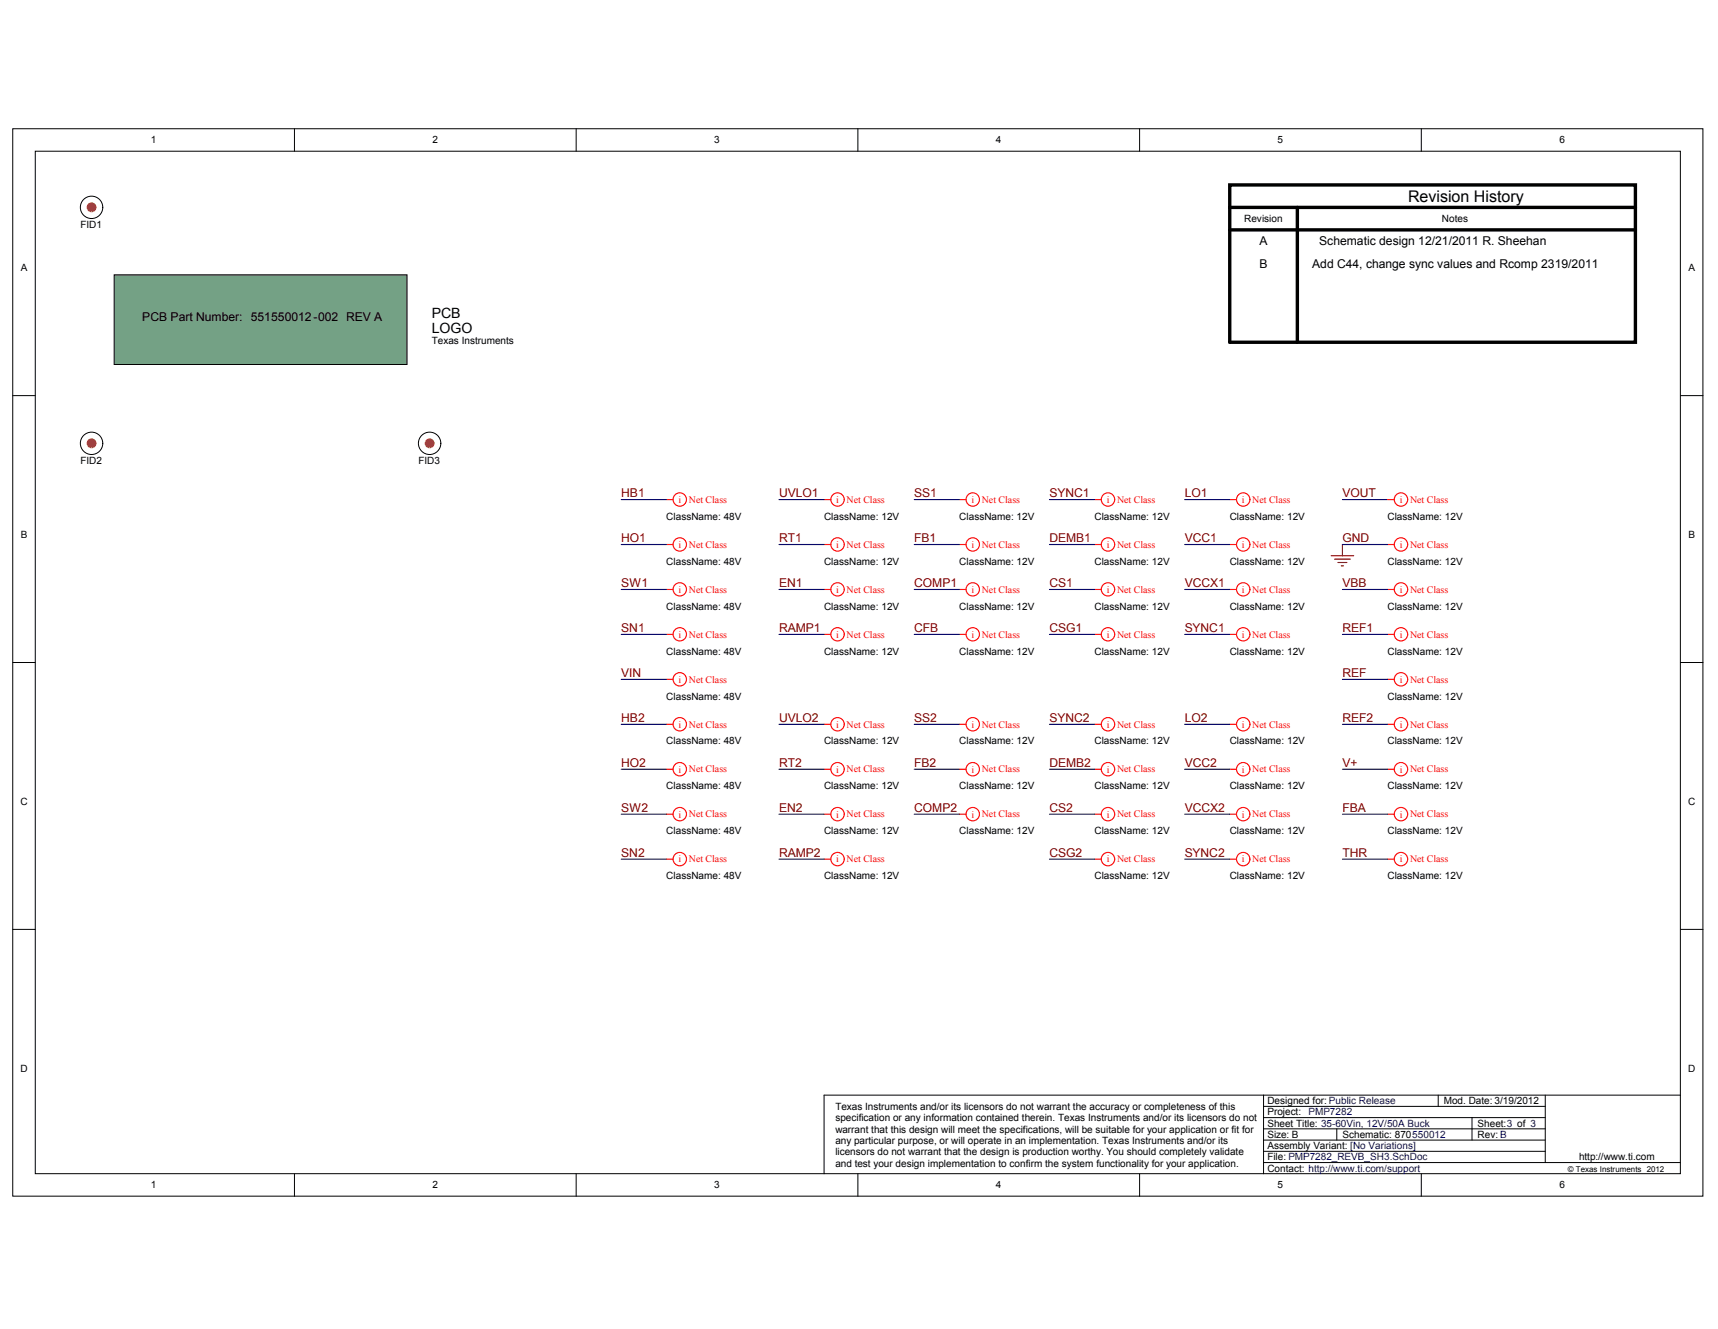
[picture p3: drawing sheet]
<svg xmlns="http://www.w3.org/2000/svg" width="279mm" height="216mm" viewBox="0 0 279 216" stroke-linecap="round" stroke-linejoin="round" font-family="sans-serif">
<defs><g id="words">
<text font-size="2.6" x="228.7" y="32.8">Revision History</text>
<g font-size="2.3">
<text x="70.1" y="51.7">PCB</text>
<text x="70.1" y="54">LOGO</text>
</g>
<g font-size="2">
<text x="204.6" y="39.9">A</text>
<text x="214.3" y="39.9">Schematic design 12/21/2011 R. Sheehan</text>
<text x="204.6" y="43.5">B</text>
<text x="213.1" y="43.5">Add C44, change sync values and Rcomp 2319/2011</text>
<text x="23.1" y="52.2">PCB Part Number: 551550012-002 REV A</text>
</g>
<g font-size="2" fill="#800000">
<text x="100.9" y="80.8">HB1</text>
<text x="126.5" y="80.8">UVLO1</text>
<text x="148.5" y="80.8">SS1</text>
<text x="170.5" y="80.8">SYNC1</text>
<text x="192.4" y="80.8">LO1</text>
<text x="218" y="80.8">VOUT</text>
<text x="100.9" y="88.1">HO1</text>
<text x="126.5" y="88.1">RT1</text>
<text x="148.5" y="88.1">FB1</text>
<text x="170.5" y="88.1">DEMB1</text>
<text x="192.4" y="88.1">VCC1</text>
<text x="218" y="88.1">GND</text>
<text x="100.9" y="95.4">SW1</text>
<text x="126.5" y="95.4">EN1</text>
<text x="148.5" y="95.4">COMP1</text>
<text x="170.5" y="95.4">CS1</text>
<text x="192.4" y="95.4">VCCX1</text>
<text x="218" y="95.4">VBB</text>
<text x="100.9" y="102.7">SN1</text>
<text x="126.5" y="102.7">RAMP1</text>
<text x="148.5" y="102.7">CFB</text>
<text x="170.5" y="102.7">CSG1</text>
<text x="192.4" y="102.7">SYNC1</text>
<text x="218" y="102.7">REF1</text>
<text x="100.9" y="110">VIN</text>
<text x="218" y="110">REF</text>
<text x="100.9" y="117.3">HB2</text>
<text x="126.5" y="117.3">UVLO2</text>
<text x="148.5" y="117.3">SS2</text>
<text x="170.5" y="117.3">SYNC2</text>
<text x="192.4" y="117.3">LO2</text>
<text x="218" y="117.3">REF2</text>
<text x="100.9" y="124.6">HO2</text>
<text x="126.5" y="124.6">RT2</text>
<text x="148.5" y="124.6">FB2</text>
<text x="170.5" y="124.6">DEMB2</text>
<text x="192.4" y="124.6">VCC2</text>
<text x="218" y="124.6">V+</text>
<text x="100.9" y="131.9">SW2</text>
<text x="126.5" y="131.9">EN2</text>
<text x="148.5" y="131.9">COMP2</text>
<text x="170.5" y="131.9">CS2</text>
<text x="192.4" y="131.9">VCCX2</text>
<text x="218" y="131.9">FBA</text>
<text x="100.9" y="139.2">SN2</text>
<text x="126.5" y="139.2">RAMP2</text>
<text x="170.5" y="139.2">CSG2</text>
<text x="192.4" y="139.2">SYNC2</text>
<text x="218" y="139.2">THR</text>
</g>
<g font-size="1.6">
<text x="24.5" y="23.3">1</text>
<text x="70.2" y="23.3">2</text>
<text x="116" y="23.3">3</text>
<text x="161.8" y="23.3">4</text>
<text x="207.5" y="23.3">5</text>
<text x="253.3" y="23.3">6</text>
<text x="13.1" y="37">FID1</text>
<text x="202.1" y="36.1">Revision</text>
<text x="234.2" y="36.1">Notes</text>
<text x="3.4" y="44.1">A</text>
<text x="274.3" y="44.1">A</text>
<text x="70.1" y="56">Texas Instruments</text>
<text x="13.1" y="75.3">FID2</text>
<text x="68" y="75.3">FID3</text>
<text x="3.4" y="87.4">B</text>
<text x="108.2" y="84.4">ClassName: 48V</text>
<text x="133.9" y="84.4">ClassName: 12V</text>
<text x="155.8" y="84.4">ClassName: 12V</text>
<text x="177.8" y="84.4">ClassName: 12V</text>
<text x="199.7" y="84.4">ClassName: 12V</text>
<text x="225.4" y="84.4">ClassName: 12V</text>
<text x="274.3" y="87.4">B</text>
<text x="108.2" y="91.7">ClassName: 48V</text>
<text x="133.9" y="91.7">ClassName: 12V</text>
<text x="155.8" y="91.7">ClassName: 12V</text>
<text x="177.8" y="91.7">ClassName: 12V</text>
<text x="199.7" y="91.7">ClassName: 12V</text>
<text x="225.4" y="91.7">ClassName: 12V</text>
<text x="108.2" y="99">ClassName: 48V</text>
<text x="133.9" y="99">ClassName: 12V</text>
<text x="155.8" y="99">ClassName: 12V</text>
<text x="177.8" y="99">ClassName: 12V</text>
<text x="199.7" y="99">ClassName: 12V</text>
<text x="225.4" y="99">ClassName: 12V</text>
<text x="108.2" y="106.3">ClassName: 48V</text>
<text x="133.9" y="106.3">ClassName: 12V</text>
<text x="155.8" y="106.3">ClassName: 12V</text>
<text x="177.8" y="106.3">ClassName: 12V</text>
<text x="199.7" y="106.3">ClassName: 12V</text>
<text x="225.4" y="106.3">ClassName: 12V</text>
<text x="108.2" y="113.6">ClassName: 48V</text>
<text x="225.4" y="113.6">ClassName: 12V</text>
<text x="108.2" y="120.9">ClassName: 48V</text>
<text x="133.9" y="120.9">ClassName: 12V</text>
<text x="155.8" y="120.9">ClassName: 12V</text>
<text x="177.8" y="120.9">ClassName: 12V</text>
<text x="199.7" y="120.9">ClassName: 12V</text>
<text x="225.4" y="120.9">ClassName: 12V</text>
<text x="3.3" y="130.8">C</text>
<text x="108.2" y="128.2">ClassName: 48V</text>
<text x="133.9" y="128.2">ClassName: 12V</text>
<text x="155.8" y="128.2">ClassName: 12V</text>
<text x="177.8" y="128.2">ClassName: 12V</text>
<text x="199.7" y="128.2">ClassName: 12V</text>
<text x="225.4" y="128.2">ClassName: 12V</text>
<text x="274.2" y="130.8">C</text>
<text x="108.2" y="135.5">ClassName: 48V</text>
<text x="133.9" y="135.5">ClassName: 12V</text>
<text x="155.8" y="135.5">ClassName: 12V</text>
<text x="177.8" y="135.5">ClassName: 12V</text>
<text x="199.7" y="135.5">ClassName: 12V</text>
<text x="225.4" y="135.5">ClassName: 12V</text>
<text x="108.2" y="142.9">ClassName: 48V</text>
<text x="133.9" y="142.9">ClassName: 12V</text>
<text x="177.8" y="142.9">ClassName: 12V</text>
<text x="199.7" y="142.9">ClassName: 12V</text>
<text x="225.4" y="142.9">ClassName: 12V</text>
<text x="3.3" y="174.1">D</text>
<text x="205.9" y="179.4">Designed for: Public Release</text>
<text x="234.5" y="179.4">Mod. Date: 3/19/2012</text>
<text x="274.2" y="174.1">D</text>
<text x="135.7" y="180.3">Texas Instruments and/or its licensors do not warrant the accuracy or completeness of this</text>
<text x="135.7" y="182.1">specification or any information contained therein. Texas Instruments and/or its licensors do not</text>
<text x="135.7" y="184">warrant that this design will meet the specifications, will be suitable for your application or fit for</text>
<text x="135.7" y="185.8">any particular purpose, or will operate in an implementation. Texas Instruments and/or its</text>
<text x="205.9" y="183">Sheet Title: 35-60Vin, 12V/50A Buck</text>
<text x="205.9" y="184.8">Size: B</text>
<text x="205.9" y="181.2">Project:</text>
<text x="218" y="184.8">Schematic: 870550012</text>
<text x="240" y="184.8">Rev: B</text>
<text x="240" y="183">Sheet:3 of 3</text>
<text x="135.7" y="187.7">licensors do not warrant that the design is production worthy. You should completely validate</text>
<text x="135.7" y="189.5">and test your design implementation to confirm the system functionality for your application.</text>
<text x="205.9" y="188.5">File: PMP7282_REVB_SH3.SchDoc</text>
<text x="205.9" y="190.3">Contact: http://www.ti.com/support</text>
<text x="205.9" y="186.7">Assembly Variant: [No Variations]</text>
<text x="256.5" y="188.5">http://www.ti.com</text>
<text x="24.5" y="193.1">1</text>
<text x="70.2" y="193.1">2</text>
<text x="116" y="193.1">3</text>
<text x="161.8" y="193.1">4</text>
<text x="207.5" y="193.1">5</text>
<text x="253.3" y="193.1">6</text>
</g>
<g font-size="1.6" fill="#f00">
<text x="110.2" y="81.7">i</text>
<text x="111.9" y="81.7">Net Class</text>
<text x="135.8" y="81.7">i</text>
<text x="137.5" y="81.7">Net Class</text>
<text x="157.8" y="81.7">i</text>
<text x="159.5" y="81.7">Net Class</text>
<text x="179.8" y="81.7">i</text>
<text x="181.4" y="81.7">Net Class</text>
<text x="201.7" y="81.7">i</text>
<text x="203.4" y="81.7">Net Class</text>
<text x="227.3" y="81.7">i</text>
<text x="229" y="81.7">Net Class</text>
<text x="110.2" y="89">i</text>
<text x="111.9" y="89">Net Class</text>
<text x="135.8" y="89">i</text>
<text x="137.5" y="89">Net Class</text>
<text x="157.8" y="89">i</text>
<text x="159.5" y="89">Net Class</text>
<text x="179.8" y="89">i</text>
<text x="181.4" y="89">Net Class</text>
<text x="201.7" y="89">i</text>
<text x="203.4" y="89">Net Class</text>
<text x="227.3" y="89">i</text>
<text x="229" y="89">Net Class</text>
<text x="110.2" y="96.3">i</text>
<text x="111.9" y="96.3">Net Class</text>
<text x="135.8" y="96.3">i</text>
<text x="137.5" y="96.3">Net Class</text>
<text x="157.8" y="96.3">i</text>
<text x="159.5" y="96.3">Net Class</text>
<text x="179.8" y="96.3">i</text>
<text x="181.4" y="96.3">Net Class</text>
<text x="201.7" y="96.3">i</text>
<text x="203.4" y="96.3">Net Class</text>
<text x="227.3" y="96.3">i</text>
<text x="229" y="96.3">Net Class</text>
<text x="110.2" y="103.6">i</text>
<text x="111.9" y="103.6">Net Class</text>
<text x="135.8" y="103.6">i</text>
<text x="137.5" y="103.6">Net Class</text>
<text x="157.8" y="103.6">i</text>
<text x="159.5" y="103.6">Net Class</text>
<text x="179.8" y="103.6">i</text>
<text x="181.4" y="103.6">Net Class</text>
<text x="201.7" y="103.6">i</text>
<text x="203.4" y="103.6">Net Class</text>
<text x="227.3" y="103.6">i</text>
<text x="229" y="103.6">Net Class</text>
<text x="110.2" y="110.9">i</text>
<text x="111.9" y="110.9">Net Class</text>
<text x="227.3" y="110.9">i</text>
<text x="229" y="110.9">Net Class</text>
<text x="110.2" y="118.2">i</text>
<text x="111.9" y="118.2">Net Class</text>
<text x="135.8" y="118.2">i</text>
<text x="137.5" y="118.2">Net Class</text>
<text x="157.8" y="118.2">i</text>
<text x="159.5" y="118.2">Net Class</text>
<text x="179.8" y="118.2">i</text>
<text x="181.4" y="118.2">Net Class</text>
<text x="201.7" y="118.2">i</text>
<text x="203.4" y="118.2">Net Class</text>
<text x="227.3" y="118.2">i</text>
<text x="229" y="118.2">Net Class</text>
<text x="110.2" y="125.5">i</text>
<text x="111.9" y="125.5">Net Class</text>
<text x="135.8" y="125.5">i</text>
<text x="137.5" y="125.5">Net Class</text>
<text x="157.8" y="125.5">i</text>
<text x="159.5" y="125.5">Net Class</text>
<text x="179.8" y="125.5">i</text>
<text x="181.4" y="125.5">Net Class</text>
<text x="201.7" y="125.5">i</text>
<text x="203.4" y="125.5">Net Class</text>
<text x="227.3" y="125.5">i</text>
<text x="229" y="125.5">Net Class</text>
<text x="110.2" y="132.8">i</text>
<text x="111.9" y="132.8">Net Class</text>
<text x="135.8" y="132.8">i</text>
<text x="137.5" y="132.8">Net Class</text>
<text x="157.8" y="132.8">i</text>
<text x="159.5" y="132.8">Net Class</text>
<text x="179.8" y="132.8">i</text>
<text x="181.4" y="132.8">Net Class</text>
<text x="201.7" y="132.8">i</text>
<text x="203.4" y="132.8">Net Class</text>
<text x="227.3" y="132.8">i</text>
<text x="229" y="132.8">Net Class</text>
<text x="110.2" y="140.1">i</text>
<text x="111.9" y="140.1">Net Class</text>
<text x="135.8" y="140.1">i</text>
<text x="137.5" y="140.1">Net Class</text>
<text x="179.8" y="140.1">i</text>
<text x="181.4" y="140.1">Net Class</text>
<text x="201.7" y="140.1">i</text>
<text x="203.4" y="140.1">Net Class</text>
<text x="227.3" y="140.1">i</text>
<text x="229" y="140.1">Net Class</text>
</g>
<text font-size="1.6" fill="#000080" x="212.6" y="181.2">PMP7282</text>
<text font-size="1.3" x="254.7" y="190.4">© Texas Instruments 2012</text>
</g></defs>
<g fill="#fff" stroke="#000" stroke-width=".16">
<path d="M2.1 20.9h274.5v173.4h-274.5z"/>
<path d="M5.7 24.6h267.2v166.1h-267.2z"/>
</g>
<g fill="none" stroke="#000" stroke-width=".16">
<path d="M47.8 20.9v3.7M93.6 20.9v3.7M139.3 20.9v3.7M185.1 20.9v3.7M230.9 20.9v3.7M2.1 64.3h3.6M273 64.3h3.6M2.1 107.6h3.6M273 107.6h3.6M2.1 151h3.6M273 151h3.6M205.2 177.9h-71.3v12.8"/>
<path d="M233.6 177.9v1.8M251 179.7h-45.8v11M251 177.9v11M273 177.9h-67.8v1.8M47.8 190.7v3.6M93.6 190.7v3.6M139.3 190.7v3.6M185.1 190.7v3.6M205.2 183.4h45.8M205.2 188.9h67.8M205.2 185.2h45.8M205.2 187h45.8"/>
<path d="M205.2 181.6h45.8M217.1 183.4v1.8M230.9 190.7v3.6M239.1 181.6v3.6"/>
</g>
<path d="M18.5 44.6h47.6v14.6h-47.6z" fill="#74a185" stroke="#000" stroke-width=".16"/>
<circle cx="14.9" cy="72" r="1.82" fill="#fff" stroke="#000" stroke-width=".16"/>
<circle cx="14.9" cy="72" r=".72" fill="#c39800" stroke="#c39800" stroke-width=".16"/>
<circle cx="14.9" cy="33.7" r="1.82" fill="#fff" stroke="#000" stroke-width=".16"/>
<circle cx="14.9" cy="33.7" r=".72" fill="#c39800" stroke="#c39800" stroke-width=".16"/>
<circle cx="69.8" cy="72" r="1.82" fill="#fff" stroke="#000" stroke-width=".16"/>
<circle cx="69.8" cy="72" r=".72" fill="#c39800" stroke="#c39800" stroke-width=".16"/>
<path d="M199.7 33.7v21.9h65.9v-21.9M199.7 33.7v-3.7h65.9v3.7M199.7 33.7h65.9M199.7 37.3h65.9M210.7 33.7v21.9" fill="none" stroke="#000" stroke-width=".55"/>
<g fill="none" stroke="#f00" stroke-width=".18">
<path d="M108.2 81.2h1.1M108.2 88.5h1.1M108.2 95.8h1.1M133.9 81.2h1M133.9 88.5h1M133.9 95.8h1M155.8 81.2h1.1M155.8 88.5h1.1M155.8 95.8h1.1M177.8 81.2h1.1M177.8 88.5h1.1M177.8 95.8h1.1"/>
<path d="M199.7 81.2h1.1M199.7 88.5h1.1M199.7 95.8h1.1M225.4 81.2h1.1M225.4 88.5h1.1M225.4 95.8h1.1M108.2 110.4h1.1M108.2 103.1h1.1M108.2 117.7h1.1M133.9 103.1h1M133.9 117.7h1M155.8 103.1h1.1"/>
<path d="M155.8 117.7h1.1M177.8 103.1h1.1M177.8 117.7h1.1M199.7 103.1h1.1M199.7 117.7h1.1M225.4 110.4h1.1M225.4 103.1h1.1M225.4 117.7h1.1M108.2 125h1.1M108.2 132.3h1.1M108.2 139.6h1.1M133.9 125h1"/>
<path d="M133.9 132.3h1M133.9 139.6h1M155.8 125h1.1M155.8 132.3h1.1M177.8 125h1.1M177.8 132.3h1.1M177.8 139.6h1.1M199.7 125h1.1M199.7 132.3h1.1M199.7 139.6h1.1M225.4 125h1.1M225.4 132.3h1.1"/>
<path d="M225.4 139.6h1.1"/>
<circle cx="110.4" cy="81.1" r="1.09"/>
<circle cx="110.4" cy="88.4" r="1.09"/>
<circle cx="110.4" cy="95.7" r="1.08"/>
<circle cx="136" cy="81.1" r="1.09"/>
<circle cx="136" cy="88.4" r="1.09"/>
<circle cx="136" cy="95.7" r="1.08"/>
<circle cx="158" cy="81.1" r="1.09"/>
<circle cx="158" cy="88.4" r="1.09"/>
<circle cx="158" cy="95.7" r="1.08"/>
<circle cx="180" cy="81.1" r="1.09"/>
<circle cx="180" cy="88.4" r="1.09"/>
<circle cx="180" cy="95.7" r="1.08"/>
<circle cx="201.9" cy="81.1" r="1.09"/>
<circle cx="201.9" cy="88.4" r="1.09"/>
<circle cx="201.9" cy="95.7" r="1.08"/>
<circle cx="227.6" cy="81.1" r="1.09"/>
<circle cx="227.6" cy="88.4" r="1.09"/>
<circle cx="227.6" cy="95.7" r="1.08"/>
<circle cx="110.4" cy="110.4" r="1.09"/>
<circle cx="110.4" cy="117.7" r="1.09"/>
<circle cx="110.4" cy="103" r="1.08"/>
<circle cx="136" cy="117.7" r="1.09"/>
<circle cx="136" cy="103" r="1.08"/>
<circle cx="158" cy="117.7" r="1.09"/>
<circle cx="158" cy="103" r="1.08"/>
<circle cx="180" cy="117.7" r="1.09"/>
<circle cx="180" cy="103" r="1.08"/>
<circle cx="201.9" cy="117.7" r="1.09"/>
<circle cx="201.9" cy="103" r="1.08"/>
<circle cx="227.6" cy="110.4" r="1.09"/>
<circle cx="227.6" cy="117.7" r="1.09"/>
<circle cx="227.6" cy="103" r="1.08"/>
<circle cx="110.4" cy="132.3" r="1.09"/>
<circle cx="110.4" cy="139.6" r="1.09"/>
<circle cx="110.4" cy="125" r="1.09"/>
<circle cx="136" cy="132.3" r="1.09"/>
<circle cx="136" cy="139.6" r="1.09"/>
<circle cx="136" cy="125" r="1.09"/>
<circle cx="158" cy="132.3" r="1.09"/>
<circle cx="158" cy="125" r="1.09"/>
<circle cx="180" cy="132.3" r="1.09"/>
<circle cx="180" cy="139.6" r="1.09"/>
<circle cx="180" cy="125" r="1.09"/>
<circle cx="201.9" cy="132.3" r="1.09"/>
<circle cx="201.9" cy="139.6" r="1.09"/>
<circle cx="201.9" cy="125" r="1.09"/>
<circle cx="227.6" cy="132.3" r="1.09"/>
<circle cx="227.6" cy="139.6" r="1.09"/>
<circle cx="227.6" cy="125" r="1.09"/>
</g>
<g fill="none" stroke="#000080" stroke-width=".18">
<path d="M100.9 81.2h7.3M100.9 88.5h7.3M100.9 95.8h7.3M126.5 81.2h7.4M126.5 88.5h7.4M126.5 95.8h7.4M148.5 81.2h7.3M148.5 88.5h7.3M148.5 95.8h7.3M170.5 81.2h7.3M170.5 88.5h7.3M170.5 95.8h7.3"/>
<path d="M192.4 81.2h7.3M192.4 88.5h7.3M192.4 95.8h7.3M218 81.2h7.4M218 88.5h7.4M218 95.8h7.4M100.9 110.4h7.3M100.9 103.1h7.3M100.9 117.7h7.3M126.5 103.1h7.4M126.5 117.7h7.4M148.5 103.1h7.3"/>
<path d="M148.5 117.7h7.3M170.5 103.1h7.3M170.5 117.7h7.3M192.4 103.1h7.3M192.4 117.7h7.3M218 110.4h7.4M218 103.1h7.4M218 117.7h7.4M100.9 125h7.3M100.9 132.3h7.3M100.9 139.6h7.3M126.5 125h7.4"/>
<path d="M126.5 132.3h7.4M126.5 139.6h7.4M148.5 125h7.3M148.5 132.3h7.3M170.5 125h7.3M170.5 132.3h7.3M170.5 139.6h7.3M192.4 125h7.3M192.4 132.3h7.3M192.4 139.6h7.3M218 125h7.4M218 132.3h7.4"/>
<path d="M218 139.6h7.4"/>
</g>
<path d="M216.2 90.3h3.7M216.8 90.8h2.5M217.3 91.4h1.5M217.9 91.9h.3M218 88.5v1.8" fill="none" stroke="#800000" stroke-width=".18"/>
<use href="#words"/>
</svg>
